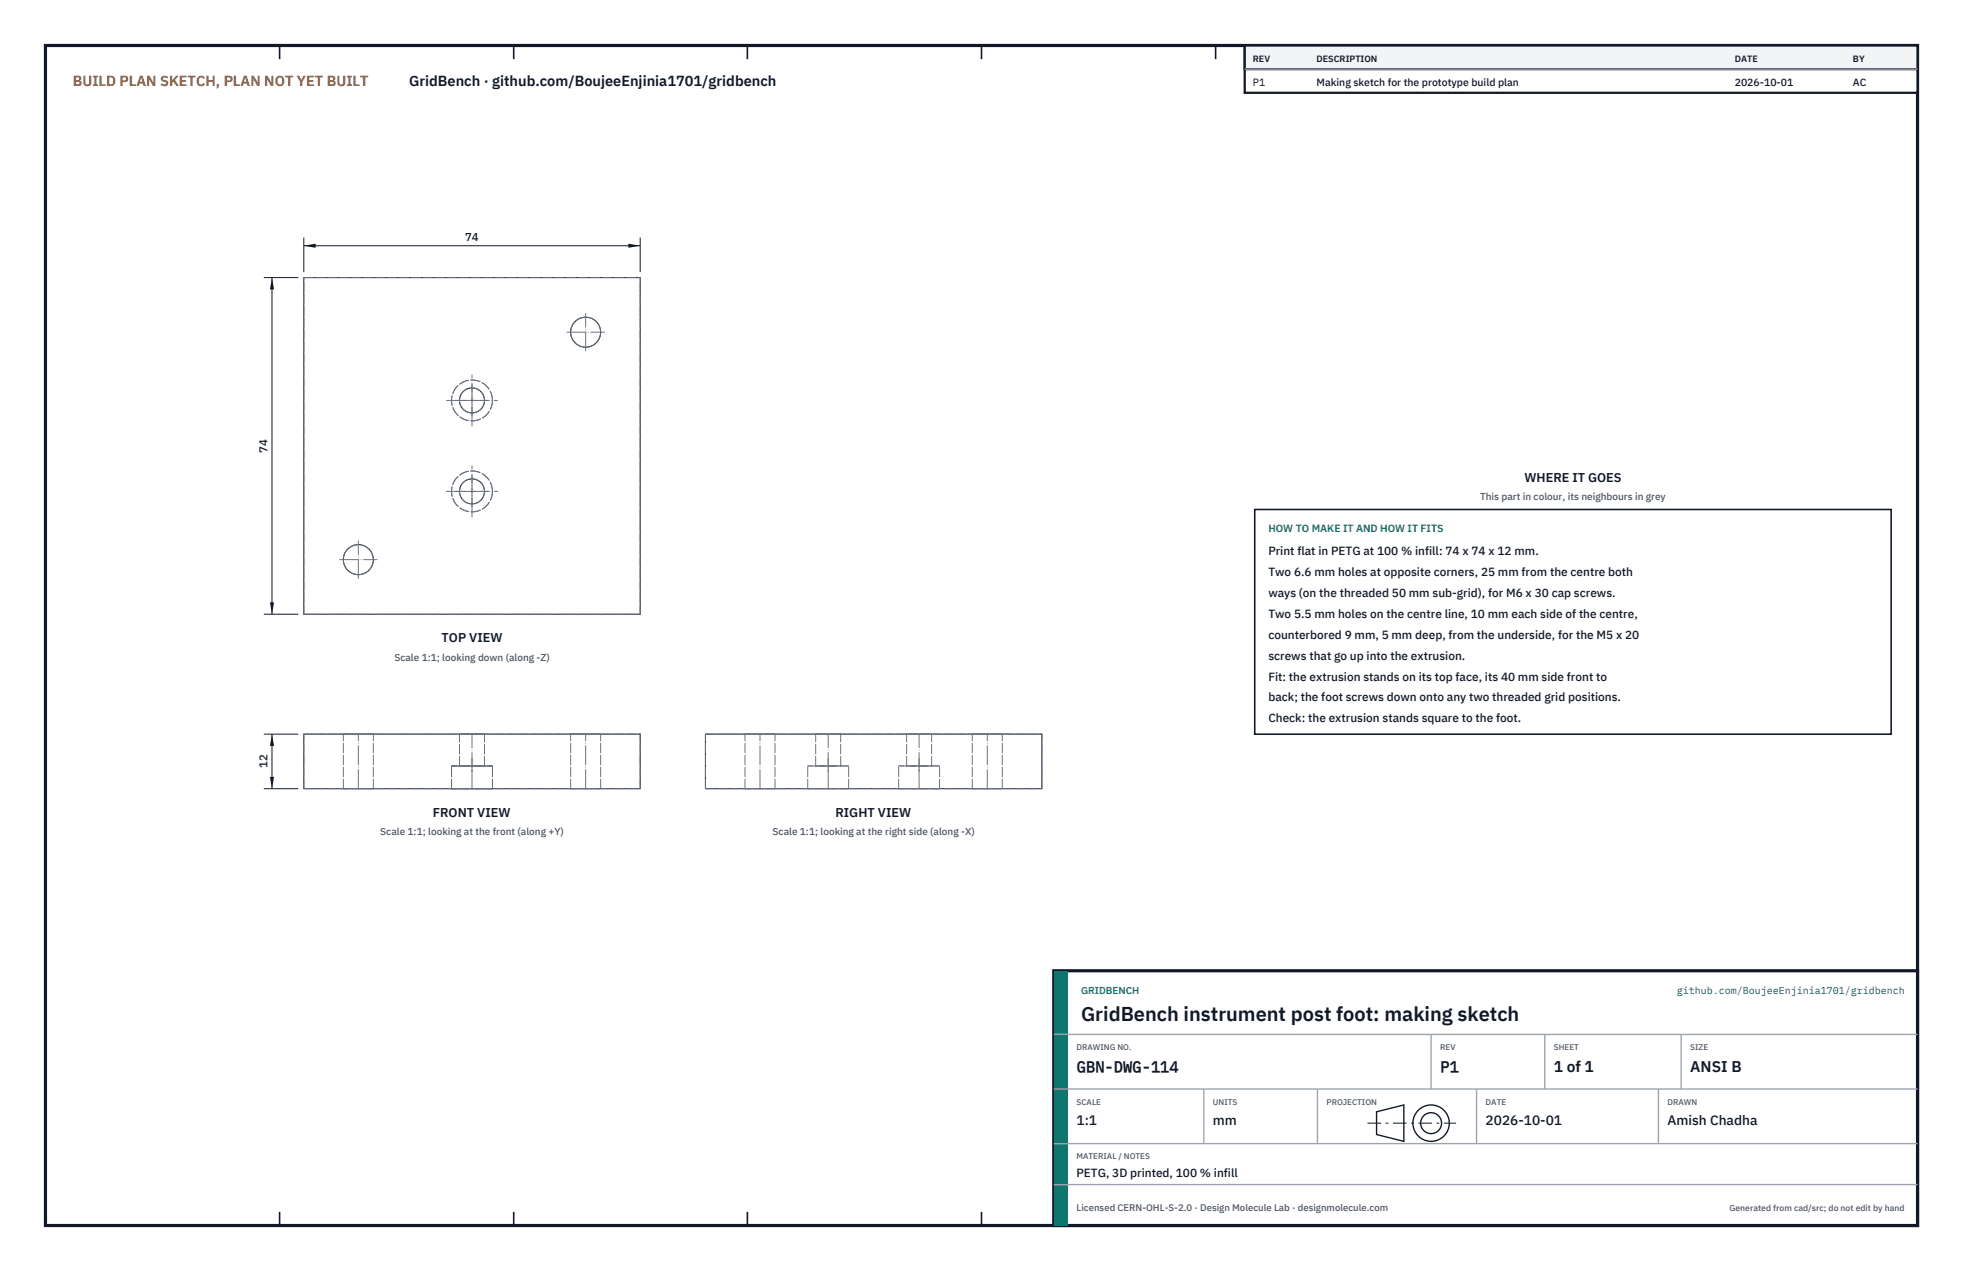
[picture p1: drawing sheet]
<svg xmlns="http://www.w3.org/2000/svg" width="432mm" height="279mm" viewBox="0 0 432 279" stroke-linecap="round" stroke-linejoin="round" font-family="sans-serif">
<defs><g id="words">
<text font-size="4.4" fill="#111827" x="237.8" y="224.4">GridBench instrument post foot: making sketch</text>
<g font-size="3.4" fill="#111827">
<text x="236.8" y="235.6">GBN-DWG-114</text>
<text x="316.8" y="235.6">P1</text>
<text x="341.8" y="235.6">1 of 1</text>
<text x="371.8" y="235.6">ANSI B</text>
</g>
<text font-size="3.2" fill="#b45309" x="16" y="19">BUILD PLAN SKETCH, PLAN NOT YET BUILT</text>
<text font-size="3.2" fill="#111827" x="90" y="19">GridBench · github.com/BoujeeEnjinia1701/gridbench</text>
<g font-size="3" fill="#111827">
<text x="236.8" y="247.2">1:1</text>
<text x="266.8" y="247.2">mm</text>
<text x="326.8" y="247.2">2026-10-01</text>
<text x="366.8" y="247.2">Amish Chadha</text>
</g>
<g font-size="2.8" fill="#111827">
<text x="335.3" y="106">WHERE IT GOES</text>
<text x="97.1" y="141.2">TOP VIEW</text>
<text x="95.2" y="179.6">FRONT VIEW</text>
<text x="183.8" y="179.6">RIGHT VIEW</text>
</g>
<g font-size="2.6" fill="#111827">
<text x="279" y="122">Print flat in PETG at 100 % infill: 74 x 74 x 12 mm.</text>
<text x="279" y="126.6">Two 6.6 mm holes at opposite corners, 25 mm from the centre both</text>
<text x="279" y="131.2">ways (on the threaded 50 mm sub-grid), for M6 x 30 cap screws.</text>
<text x="279" y="135.8">Two 5.5 mm holes on the centre line, 10 mm each side of the centre,</text>
<text x="279" y="140.4">counterbored 9 mm, 5 mm deep, from the underside, for the M5 x 20</text>
<text x="279" y="145">screws that go up into the extrusion.</text>
<text x="279" y="149.6">Fit: the extrusion stands on its top face, its 40 mm side front to</text>
<text x="279" y="154.2">back; the foot screws down onto any two threaded grid positions.</text>
<text x="279" y="158.8">Check: the extrusion stands square to the foot.</text>
<text x="236.8" y="258.8">PETG, 3D printed, 100 % infill</text>
</g>
<g font-size="2.5" fill="#111827">
<text x="102.3" y="53">74</text>
<text x="58.8" y="99.5" transform="rotate(-90 58.8 99.5)">74</text>
<text x="58.8" y="168.9" transform="rotate(-90 58.8 168.9)">12</text>
</g>
<g font-size="2.3" fill="#111827">
<text x="275.6" y="18.8">P1</text>
<text x="289.6" y="18.8">Making sketch for the prototype build plan</text>
<text x="381.6" y="18.8">2026-10-01</text>
<text x="407.6" y="18.8">AC</text>
</g>
<text font-size="2.3" fill="#0f766e" x="279" y="117">HOW TO MAKE IT AND HOW IT FITS</text>
<g font-size="2.2" fill="#4b5563">
<text x="325.6" y="110">This part in colour, its neighbours in grey</text>
<text x="86.7" y="145.2">Scale 1:1; looking down (along -Z)</text>
<text x="83.7" y="183.6">Scale 1:1; looking at the front (along +Y)</text>
<text x="170" y="183.6">Scale 1:1; looking at the right side (along -X)</text>
</g>
<g font-size="2.2" fill="#0f766e">
<text x="237.8" y="218.4">GRIDBENCH</text>
<text x="368.8" y="218.4">github.com/BoujeeEnjinia1701/gridbench</text>
</g>
<text font-size="2.1" fill="#4b5563" x="236.8" y="266.2">Licensed CERN-OHL-S-2.0 · Design Molecule Lab · designmolecule.com</text>
<g font-size="2" fill="#111827">
<text x="275.6" y="13.6">REV</text>
<text x="289.6" y="13.6">DESCRIPTION</text>
<text x="381.6" y="13.6">DATE</text>
<text x="407.6" y="13.6">BY</text>
</g>
<text font-size="1.9" fill="#4b5563" x="380.4" y="266.2">Generated from cad/src; do not edit by hand</text>
<g font-size="1.8" fill="#4b5563">
<text x="236.8" y="230.8">DRAWING NO.</text>
<text x="316.8" y="230.8">REV</text>
<text x="341.8" y="230.8">SHEET</text>
<text x="371.8" y="230.8">SIZE</text>
<text x="236.8" y="242.8">SCALE</text>
<text x="266.8" y="242.8">UNITS</text>
<text x="291.8" y="242.8">PROJECTION</text>
<text x="326.8" y="242.8">DATE</text>
<text x="366.8" y="242.8">DRAWN</text>
<text x="236.8" y="254.8">MATERIAL / NOTES</text>
</g>
</g></defs>
<path d="M10 10h411.8v259.4h-411.8z" fill="none" stroke="#111827" stroke-width=".7" stroke-linecap="butt"/>
<g fill="none" stroke="#111827" stroke-width=".35">
<path d="M61.5 10v3M113 10v3M164.4 10v3M215.9 10v3M267.4 10v3M318.9 10v3M370.3 10v3M61.5 266.4v3M113 266.4v3M164.4 266.4v3M215.9 266.4v3M267.4 266.4v3"/>
<path d="M318.9 266.4v3M370.3 266.4v3"/>
</g>
<g fill="none" stroke="#111727" stroke-width=".22">
<path d="M66.8 61h74v74h-74zM66.8 161.4h74v12h-74zM155.2 161.4h74v12h-74z"/>
<circle cx="128.8" cy="73" r="3.3"/>
<circle cx="103.8" cy="88" r="2.75"/>
<circle cx="103.8" cy="108" r="2.75"/>
<circle cx="78.8" cy="123" r="3.3"/>
</g>
<g fill="none" stroke="#6a7180" stroke-width=".22" stroke-dasharray="2.1 .5">
<path d="M66.8 61h74M66.8 135v-74M66.8 135h74M140.8 135v-74M66.8 173.4v-12M66.8 161.4h74M66.8 173.4h74M75.5 161.4h6.6M75.5 173.4h6.6M75.5 173.4v-12M82.1 161.4h-6.6M82.1 173.4h-6.6"/>
<path d="M82.1 173.4v-12M99.3 173.4h9M99.3 168.4h9M99.3 173.4v-5M101.1 161.4h5.5M101.1 168.4h5.5M101.1 168.4v-7M106.6 161.4h-5.5M106.6 168.4v-7M106.6 168.4h-5.5M108.3 173.4h-9M108.3 173.4v-5"/>
<path d="M108.3 168.4h-9M125.5 161.4h6.6M125.5 173.4h6.6M125.5 173.4v-12M132.1 161.4h-6.6M132.1 173.4h-6.6M132.1 173.4v-12M140.8 173.4v-12M155.2 173.4v-12M155.2 161.4h74M155.2 173.4h74M163.9 161.4h3.3"/>
<path d="M163.9 173.4h3.3M163.9 173.4v-12M167.2 161.4h3.3M167.2 173.4h3.3M170.5 161.4h-6.6M170.5 173.4h-6.6M170.5 173.4v-12M177.7 173.4h4.5M177.7 168.4h4.5M177.7 173.4v-5M179.4 161.4h2.8M179.4 168.4h2.8"/>
<path d="M179.4 168.4v-7M182.2 161.4h2.7M182.2 173.4h4.5M182.2 168.4h2.7M182.2 168.4h4.5M184.9 161.4h-5.5M184.9 168.4h-5.5M184.9 168.4v-7M186.7 173.4h-9M186.7 168.4h-9M186.7 173.4v-5M197.7 173.4h4.5"/>
<path d="M197.7 168.4h4.5M197.7 173.4v-5M199.4 161.4h2.8M199.4 168.4h2.8M199.4 168.4v-7M202.2 161.4h2.7M202.2 173.4h4.5M202.2 168.4h2.7M202.2 168.4h4.5M204.9 161.4h-5.5M204.9 168.4h-5.5M204.9 168.4v-7"/>
<path d="M206.7 173.4h-9M206.7 168.4h-9M206.7 173.4v-5M213.9 161.4h3.3M213.9 173.4h3.3M213.9 173.4v-12M217.2 161.4h3.3M217.2 173.4h3.3M220.5 161.4h-6.6M220.5 173.4h-6.6M220.5 173.4v-12M229.2 173.4v-12"/>
<circle cx="128.8" cy="73" r="3.3"/>
<circle cx="103.8" cy="88" r="4.5"/>
<circle cx="103.8" cy="88" r="2.75"/>
<circle cx="103.8" cy="108" r="4.5"/>
<circle cx="103.8" cy="108" r="2.75"/>
<circle cx="78.8" cy="123" r="3.3"/>
</g>
<g fill="none" stroke="#6a7180" stroke-width=".22" stroke-dasharray="4.2 .5 0 .5">
<path d="M124.7 73h8.2M128.8 77.1v-8.2M98.2 88h11.2M100.4 88h6.9M103.8 93.6v-11.2M103.8 91.5v-6.9M98.2 108h11.2M100.4 108h6.9M103.8 113.6v-11.2M103.8 111.5v-6.9M74.7 123h8.2M78.8 127.1v-8.2"/>
<path d="M78.8 173.4v-12M103.8 173.4v-6.7M103.8 169.6v-8.2M128.8 173.4v-12M167.2 173.4v-12M182.2 173.4v-6.7M182.2 169.6v-8.2M202.2 173.4v-6.7M202.2 169.6v-8.2M217.2 173.4v-12"/>
</g>
<path d="M66.8 52.2v7.6M66.8 54h74M140.8 52.2v7.6" fill="none" stroke="#111827" stroke-width=".22"/>
<path d="M66.8 54l2.6-.4v.9zM138.2 53.6v.9l2.6-.5z" fill="#111827"/>
<path d="M58 61h7.6M59.8 61v74M58 135h7.6" fill="none" stroke="#111827" stroke-width=".22"/>
<path d="M59.8 61l-.4 2.6h.9zM59.4 132.4h.9l-.5 2.6z" fill="#111827"/>
<path d="M58 161.4h7.6M58 173.4h7.6M59.8 161.4v12" fill="none" stroke="#111827" stroke-width=".22"/>
<path d="M59.8 161.4l-.4 2.6h.9zM59.4 170.8h.9l-.5 2.6z" fill="#111827"/>
<path d="M276 112h140v49.4h-140z" fill="#fff" stroke="#111827" stroke-width=".35"/>
<path d="M273.8 10h148v10.4h-148z" fill="#fff" stroke="#111827" stroke-width=".5"/>
<path d="M273.8 10h148v5.2h-148z" fill="#f3f4f6" stroke="#111827" stroke-width=".5"/>
<path d="M273.8 15.2h148" fill="none" stroke="#9ca3af" stroke-width=".3"/>
<path d="M231.8 213.4h190v56h-190z" fill="#fff" stroke="#111827" stroke-width=".7" stroke-linecap="butt"/>
<path d="M231.8 213.4h3v56h-3z" fill="#0f766e"/>
<path d="M231.8 227.4h190M231.8 239.4h190M264.8 239.4v12M289.8 239.4v12M314.8 227.4v12M324.8 239.4v12M339.8 227.4v12M364.8 239.4v12M369.8 227.4v12M231.8 251.4h190M231.8 260.4h190" fill="none" stroke="#9ca3af" stroke-width=".3"/>
<g fill="none" stroke="#111827" stroke-width=".3">
<path d="M302.8 244.4l6-1.5v8l-6-1.5z"/>
<circle cx="314.8" cy="246.9" r="4"/>
<circle cx="314.8" cy="246.9" r="2.3"/>
</g>
<path d="M300.8 246.9h19.5" fill="none" stroke="#111827" stroke-width=".22" stroke-dasharray="3 1 .6 1" stroke-linecap="butt"/>
<use href="#words"/>
</svg>
